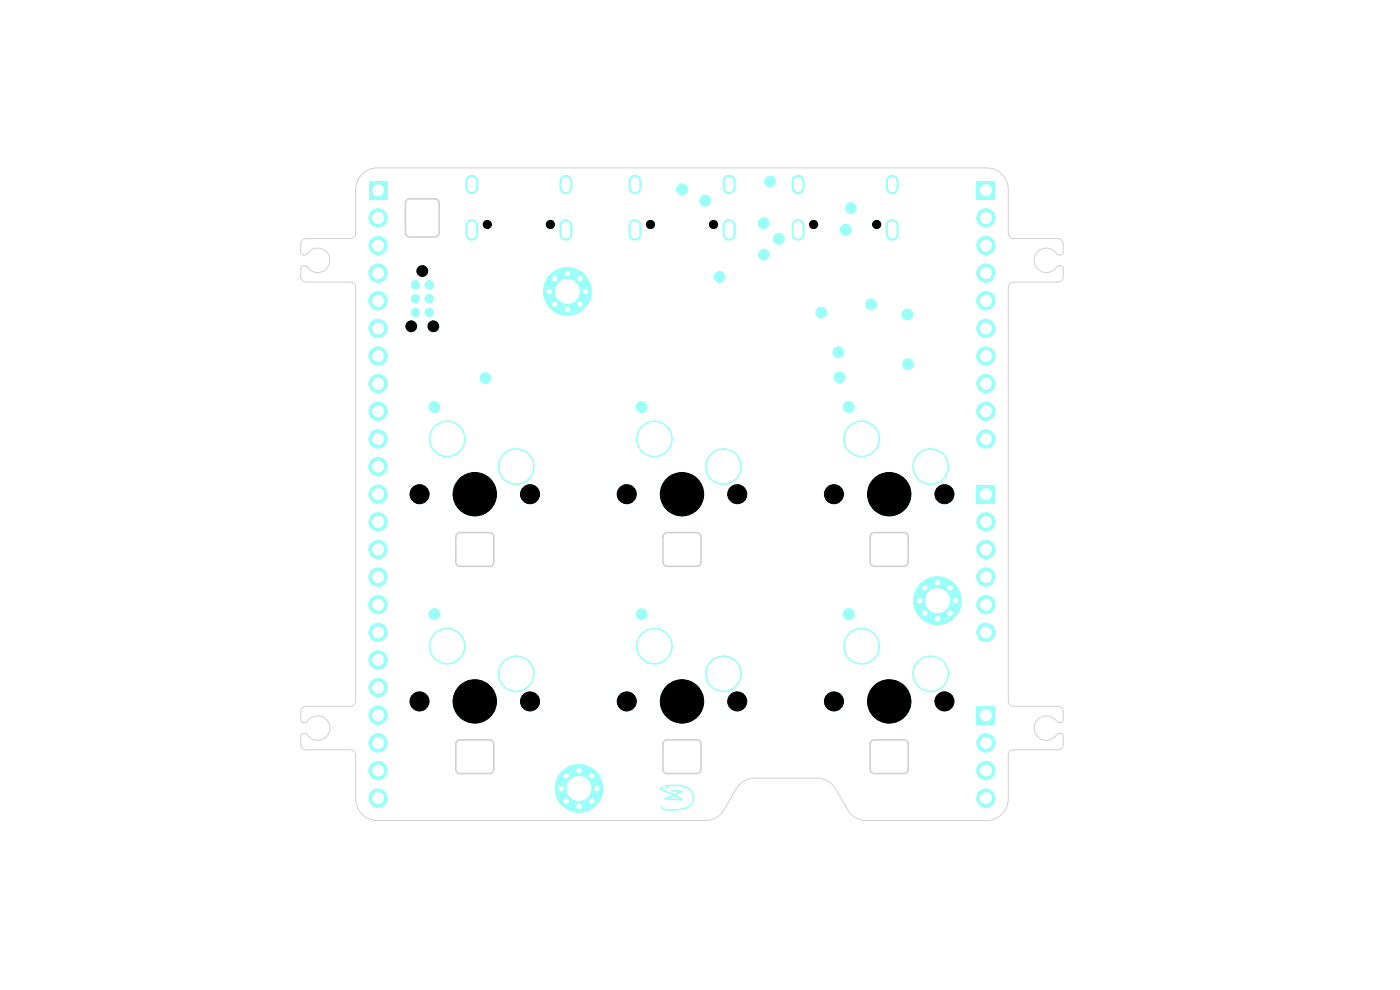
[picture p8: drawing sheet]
<svg xmlns="http://www.w3.org/2000/svg" width="297mm" height="210mm" viewBox="0 0 297 210" stroke-linecap="round" stroke-linejoin="round" font-family="sans-serif">
<path d="M140 167.2l.7-.4 1.4-.3 2-.1 1.3 .3 1 .6 .6 .7 .3 .9-.1 1-.7 1.1-1.1 .6-2.4 .4-2-.1-.7-.5-.2-.2v-.2h.2l.7 .5 .7 .2 2.7-.2 1.3-.4 .8-.6 .4-.7v-1.1l-.6-1-1.2-.7-1-.2-2.4 .1-1.3 .4 2.6 1.1 1.1-.4-1.8-.1v-.3h1.5l.9 .2 .1 .3-1.4 .5 1.5 .9v.2l-.8 .1-3.1-.1-.1-.2 .1-.2 3.2 .2-1.2-.7-1.2 .5h-.8l1.6-.7-2.5-1-.2-.2z" fill="#9afff8"/>
<g fill="#9afff8" stroke="#9afff8" stroke-width=".21">
<circle cx="116.6" cy="61.8" r=".81"/>
<circle cx="117.7" cy="59.1" r=".81"/>
<circle cx="117.7" cy="64.5" r=".81"/>
<circle cx="120.4" cy="58" r=".81"/>
<circle cx="120.4" cy="61.8" r="5.1"/>
<circle cx="120.4" cy="65.6" r=".81"/>
<circle cx="123" cy="59.1" r=".81"/>
<circle cx="123" cy="64.5" r=".81"/>
<circle cx="124.2" cy="61.8" r=".81"/>
<circle cx="133" cy="104.8" r="2.02"/>
<circle cx="144.7" cy="104.8" r="4.6"/>
<circle cx="156.4" cy="104.8" r="2.02"/>
<circle cx="153.5" cy="99" r="3.8"/>
<circle cx="138.8" cy="93.1" r="3.8"/>
</g>
<path d="M207.2 102.9h3.9v3.9h-3.9z" fill="#9afff8"/>
<g fill="#9afff8" stroke="#9afff8" stroke-width=".21">
<circle cx="209.2" cy="110.7" r="1.96"/>
<circle cx="209.2" cy="116.6" r="1.96"/>
<circle cx="209.2" cy="122.4" r="1.96"/>
<circle cx="209.2" cy="128.3" r="1.96"/>
<circle cx="209.2" cy="134.1" r="1.96"/>
<circle cx="186" cy="47.6" r=".87"/>
<circle cx="172.6" cy="47.6" r=".87"/>
<circle cx="116.8" cy="47.6" r=".87"/>
<circle cx="103.4" cy="47.6" r=".87"/>
<circle cx="89" cy="104.8" r="2.02"/>
<circle cx="100.7" cy="104.8" r="4.6"/>
<circle cx="112.4" cy="104.8" r="2.02"/>
<circle cx="109.5" cy="99" r="3.8"/>
<circle cx="94.9" cy="93.1" r="3.8"/>
</g>
<path d="M100.1 38.4v1.4M120.1 38.4v1.4M169.3 38.4v1.4M189.3 38.4v1.4M100.1 47.9v1.8M120.1 47.9v1.8M169.3 47.9v1.8M189.3 47.9v1.8" fill="none" stroke="#9afff8" stroke-width="2.8"/>
<path d="M207.2 38.4h3.9v3.9h-3.9z" fill="#9afff8"/>
<g fill="#9afff8" stroke="#9afff8" stroke-width=".21">
<circle cx="209.2" cy="46.2" r="1.96"/>
<circle cx="209.2" cy="52.1" r="1.96"/>
<circle cx="209.2" cy="57.9" r="1.96"/>
<circle cx="209.2" cy="63.8" r="1.96"/>
<circle cx="209.2" cy="69.7" r="1.96"/>
<circle cx="209.2" cy="75.5" r="1.96"/>
<circle cx="209.2" cy="81.4" r="1.96"/>
<circle cx="209.2" cy="87.3" r="1.96"/>
<circle cx="209.2" cy="93.1" r="1.96"/>
<circle cx="89" cy="148.8" r="2.02"/>
<circle cx="100.7" cy="148.8" r="4.6"/>
<circle cx="112.4" cy="148.8" r="2.02"/>
<circle cx="109.5" cy="142.9" r="3.8"/>
<circle cx="94.9" cy="137.1" r="3.8"/>
<circle cx="195.1" cy="127.4" r=".81"/>
<circle cx="196.2" cy="124.7" r=".81"/>
<circle cx="196.2" cy="130.1" r=".81"/>
<circle cx="198.9" cy="123.6" r=".81"/>
<circle cx="198.9" cy="127.4" r="5.1"/>
<circle cx="198.9" cy="131.2" r=".81"/>
<circle cx="201.6" cy="124.7" r=".81"/>
<circle cx="201.6" cy="130.1" r=".81"/>
<circle cx="202.7" cy="127.4" r=".81"/>
<circle cx="176.9" cy="148.8" r="2.02"/>
<circle cx="188.6" cy="148.8" r="4.6"/>
<circle cx="200.4" cy="148.8" r="2.02"/>
<circle cx="197.4" cy="142.9" r="3.8"/>
<circle cx="182.8" cy="137.1" r="3.8"/>
<circle cx="133" cy="148.8" r="2.02"/>
<circle cx="144.7" cy="148.8" r="4.6"/>
<circle cx="156.4" cy="148.8" r="2.02"/>
<circle cx="153.5" cy="142.9" r="3.8"/>
<circle cx="138.8" cy="137.1" r="3.8"/>
</g>
<path d="M207.2 149.8h3.9v3.9h-3.9z" fill="#9afff8"/>
<g fill="#9afff8" stroke="#9afff8" stroke-width=".21">
<circle cx="209.2" cy="157.6" r="1.96"/>
<circle cx="209.2" cy="163.4" r="1.96"/>
<circle cx="209.2" cy="169.3" r="1.96"/>
<circle cx="176.9" cy="104.8" r="2.02"/>
<circle cx="188.6" cy="104.8" r="4.6"/>
<circle cx="200.4" cy="104.8" r="2.02"/>
<circle cx="197.4" cy="99" r="3.8"/>
<circle cx="182.8" cy="93.1" r="3.8"/>
<circle cx="119" cy="167.3" r=".81"/>
<circle cx="120.1" cy="164.6" r=".81"/>
<circle cx="120.1" cy="169.9" r=".81"/>
<circle cx="122.8" cy="163.4" r=".81"/>
<circle cx="122.8" cy="167.3" r="5.1"/>
<circle cx="122.8" cy="171.1" r=".81"/>
<circle cx="125.5" cy="164.6" r=".81"/>
<circle cx="125.5" cy="169.9" r=".81"/>
<circle cx="126.6" cy="167.3" r=".81"/>
<circle cx="151.4" cy="47.6" r=".87"/>
<circle cx="138" cy="47.6" r=".87"/>
</g>
<path d="M134.7 38.4v1.4M154.7 38.4v1.4M134.7 47.9v1.8M154.7 47.9v1.8" fill="none" stroke="#9afff8" stroke-width="2.8"/>
<path d="M78.3 38.4h3.9v3.9h-3.9z" fill="#9afff8"/>
<g fill="#9afff8" stroke="#9afff8" stroke-width=".21">
<circle cx="80.2" cy="46.2" r="1.96"/>
<circle cx="80.2" cy="52.1" r="1.96"/>
<circle cx="80.2" cy="57.9" r="1.96"/>
<circle cx="80.2" cy="63.8" r="1.96"/>
<circle cx="80.2" cy="69.7" r="1.96"/>
<circle cx="80.2" cy="75.5" r="1.96"/>
<circle cx="80.2" cy="81.4" r="1.96"/>
<circle cx="80.2" cy="87.3" r="1.96"/>
<circle cx="80.2" cy="93.1" r="1.96"/>
<circle cx="80.2" cy="99" r="1.96"/>
<circle cx="80.2" cy="104.8" r="1.96"/>
<circle cx="80.2" cy="110.7" r="1.96"/>
<circle cx="80.2" cy="116.6" r="1.96"/>
<circle cx="80.2" cy="122.4" r="1.96"/>
<circle cx="80.2" cy="128.3" r="1.96"/>
<circle cx="80.2" cy="134.1" r="1.96"/>
<circle cx="80.2" cy="140" r="1.96"/>
<circle cx="80.2" cy="145.9" r="1.96"/>
<circle cx="80.2" cy="151.7" r="1.96"/>
<circle cx="80.2" cy="157.6" r="1.96"/>
<circle cx="80.2" cy="163.4" r="1.96"/>
<circle cx="80.2" cy="169.3" r="1.96"/>
<circle cx="136.1" cy="86.3" r="1.15"/>
<circle cx="89.6" cy="57.5" r="1.14"/>
<circle cx="91.9" cy="69.2" r="1.14"/>
<circle cx="87.2" cy="69.2" r="1.14"/>
<circle cx="91.1" cy="60.4" r=".91"/>
<circle cx="88.1" cy="60.4" r=".91"/>
<circle cx="91.1" cy="63.4" r=".91"/>
<circle cx="88.1" cy="63.4" r=".91"/>
<circle cx="91.1" cy="66.3" r=".91"/>
<circle cx="88.1" cy="66.3" r=".91"/>
<circle cx="180.1" cy="86.3" r="1.15"/>
<circle cx="92.1" cy="130.3" r="1.15"/>
<circle cx="149.6" cy="42.6" r="1.15"/>
<circle cx="144.7" cy="40.2" r="1.15"/>
<circle cx="103" cy="80.2" r="1.15"/>
<circle cx="179.4" cy="48.7" r="1.15"/>
<circle cx="165.2" cy="50.7" r="1.15"/>
<circle cx="180.5" cy="44.1" r="1.15"/>
<circle cx="162" cy="54" r="1.15"/>
<circle cx="192.5" cy="66.7" r="1.15"/>
<circle cx="178.1" cy="80.1" r="1.15"/>
<circle cx="136.1" cy="130.3" r="1.15"/>
<circle cx="180.1" cy="130.3" r="1.15"/>
<circle cx="174.2" cy="66.3" r="1.15"/>
<circle cx="192.6" cy="77.3" r="1.15"/>
<circle cx="92.1" cy="86.3" r="1.15"/>
<circle cx="152.6" cy="58.7" r="1.15"/>
<circle cx="177.9" cy="74.7" r="1.15"/>
<circle cx="163.4" cy="38.5" r="1.15"/>
<circle cx="184.8" cy="64.6" r="1.15"/>
<circle cx="162" cy="47.4" r="1.15"/>
</g>
<path d="M76.8 37a4.6 4.6 0 0 1 3.3-1.4h129.6a4.6 4.6 0 0 1 4.2 4.6v9.4a1.15 1.15 0 0 0 1.2 1h9.4a1.15 1.15 0 0 1 1.1 1.2l-.1 1.9-.4 .4-.7-.1a2.62 2.62 0 0 0-3.7-1.1 2.62 2.62 0 0 0-.8 3.8 2.62 2.62 0 0 0 3.9 .4l.6-.7h.7l.3 .1 .2 .4v1.9a1.15 1.15 0 0 1-1.2 1h-9.4a1.15 1.15 0 0 0-1.1 1.2v87.8a1.15 1.15 0 0 0 1.2 1h9.4a1.15 1.15 0 0 1 1.1 1.2l-.1 2-.4 .3-.7-.1a2.62 2.62 0 0 0-3.7-1.1 2.62 2.62 0 0 0-.8 3.8 2.62 2.62 0 0 0 3.9 .4l.6-.7h.7l.3 .2 .2 .3v1.9a1.15 1.15 0 0 1-1.2 1.1h-9.4a1.15 1.15 0 0 0-1.1 1.1v9.6a4.6 4.6 0 0 1-4.6 4.3h-25.5a4.6 4.6 0 0 1-4-2.4l-2.7-4.7a4.6 4.6 0 0 0-3.8-1.9h-13.5a4.6 4.6 0 0 0-3.6 2.3l-2.6 4.4a4.6 4.6 0 0 1-4 2.3l-69.9-.1a4.6 4.6 0 0 1-4.2-4.6v-9.3a1.15 1.15 0 0 0-1.2-1h-9.4a1.15 1.15 0 0 1-1.1-1.2l.1-2 .4-.3 .7 .1a2.61 2.61 0 0 0 3.7 1 2.61 2.61 0 0 0 .7-3.8 2.61 2.61 0 0 0-3.9-.2l-.6 .6h-.6l-.3-.2-.2-.3v-1.8a1.15 1.15 0 0 1 1.2-1.2h9.4a1.15 1.15 0 0 0 1.1-1.1v-87.8a1.15 1.15 0 0 0-1.2-1.1h-9.4a1.15 1.15 0 0 1-1.1-1.1l.1-2 .4-.3h.7a2.61 2.61 0 0 0 3.7 1.1 2.61 2.61 0 0 0 .7-3.9 2.61 2.61 0 0 0-3.9-.1l-.6 .6h-.6l-.3-.2-.2-.4v-1.7a1.15 1.15 0 0 1 1.2-1.2h9.4a1.15 1.15 0 0 0 1.1-1.1v-9.7a4.6 4.6 0 0 1 1.3-2.8z" fill="none" stroke="#d0d2cd" stroke-width=".21"/>
<path d="M86.3 42.5l.6-.3h5.3a.92 .92 0 0 1 1 .9v6.2a.92 .92 0 0 1-1 1h-5.3a.92 .92 0 0 1-.9-1v-6.2zM97 113.2l.6-.2h6.2a.92 .92 0 0 1 1 .9v5.3a.92 .92 0 0 1-1 .9h-6.2a.92 .92 0 0 1-.9-.9v-5.3zM140.9 113.2l.7-.2h6.2a.92 .92 0 0 1 .9 .9v5.3a.92 .92 0 0 1-.9 .9h-6.2a.92 .92 0 0 1-1-.9v-5.3zM184.9 113.2l.6-.2h6.3a.92 .92 0 0 1 .9 .9v5.3a.92 .92 0 0 1-.9 .9h-6.3a.92 .92 0 0 1-.9-.9v-5.3zM97 157.2l.6-.3h6.2a.92 .92 0 0 1 1 1v5.3a.92 .92 0 0 1-1 .9h-6.2a.92 .92 0 0 1-.9-.9v-5.3zM140.9 157.2l.7-.3h6.2a.92 .92 0 0 1 .9 1v5.3a.92 .92 0 0 1-.9 .9h-6.2a.92 .92 0 0 1-1-.9v-5.3zM184.9 157.2l.6-.3h6.3a.92 .92 0 0 1 .9 1v5.3a.92 .92 0 0 1-.9 .9h-6.3a.92 .92 0 0 1-.9-.9v-5.3z" fill="none" stroke="#d0d2cd" stroke-width=".35"/>
<g fill="#fff" stroke="#fff" stroke-width=".21">
<circle cx="116.6" cy="61.8" r=".46"/>
<circle cx="117.7" cy="59.1" r=".46"/>
<circle cx="117.7" cy="64.5" r=".46"/>
<circle cx="120.4" cy="58" r=".46"/>
<circle cx="120.4" cy="61.8" r="2.54"/>
<circle cx="120.4" cy="65.6" r=".46"/>
<circle cx="123" cy="59.1" r=".46"/>
<circle cx="123" cy="64.5" r=".46"/>
<circle cx="124.2" cy="61.8" r=".46"/>
<circle cx="153.5" cy="99" r="3.5"/>
<circle cx="138.8" cy="93.1" r="3.5"/>
<circle cx="209.2" cy="104.8" r="1.15"/>
<circle cx="209.2" cy="110.7" r="1.15"/>
<circle cx="209.2" cy="116.6" r="1.15"/>
<circle cx="209.2" cy="122.4" r="1.15"/>
<circle cx="209.2" cy="128.3" r="1.15"/>
<circle cx="209.2" cy="134.1" r="1.15"/>
<circle cx="109.5" cy="99" r="3.5"/>
<circle cx="94.9" cy="93.1" r="3.5"/>
<circle cx="209.2" cy="40.4" r="1.15"/>
<circle cx="209.2" cy="46.2" r="1.15"/>
<circle cx="209.2" cy="52.1" r="1.15"/>
<circle cx="209.2" cy="57.9" r="1.15"/>
<circle cx="209.2" cy="63.8" r="1.15"/>
<circle cx="209.2" cy="69.7" r="1.15"/>
<circle cx="209.2" cy="75.5" r="1.15"/>
<circle cx="209.2" cy="81.4" r="1.15"/>
<circle cx="209.2" cy="87.3" r="1.15"/>
<circle cx="209.2" cy="93.1" r="1.15"/>
<circle cx="109.5" cy="142.9" r="3.5"/>
<circle cx="94.9" cy="137.1" r="3.5"/>
<circle cx="195.1" cy="127.4" r=".46"/>
<circle cx="196.2" cy="124.7" r=".46"/>
<circle cx="196.2" cy="130.1" r=".46"/>
<circle cx="198.9" cy="123.6" r=".46"/>
<circle cx="198.9" cy="127.4" r="2.54"/>
<circle cx="198.9" cy="131.2" r=".46"/>
<circle cx="201.6" cy="124.7" r=".46"/>
<circle cx="201.6" cy="130.1" r=".46"/>
<circle cx="202.7" cy="127.4" r=".46"/>
<circle cx="197.4" cy="142.9" r="3.5"/>
<circle cx="182.8" cy="137.1" r="3.5"/>
<circle cx="153.5" cy="142.9" r="3.5"/>
<circle cx="138.8" cy="137.1" r="3.5"/>
<circle cx="209.2" cy="151.7" r="1.15"/>
<circle cx="209.2" cy="157.6" r="1.15"/>
<circle cx="209.2" cy="163.4" r="1.15"/>
<circle cx="209.2" cy="169.3" r="1.15"/>
<circle cx="197.4" cy="99" r="3.5"/>
<circle cx="182.8" cy="93.1" r="3.5"/>
<circle cx="119" cy="167.3" r=".46"/>
<circle cx="120.1" cy="164.6" r=".46"/>
<circle cx="120.1" cy="169.9" r=".46"/>
<circle cx="122.8" cy="163.4" r=".46"/>
<circle cx="122.8" cy="167.3" r="2.54"/>
<circle cx="122.8" cy="171.1" r=".46"/>
<circle cx="125.5" cy="164.6" r=".46"/>
<circle cx="125.5" cy="169.9" r=".46"/>
<circle cx="126.6" cy="167.3" r=".46"/>
<circle cx="80.2" cy="40.4" r="1.15"/>
<circle cx="80.2" cy="46.2" r="1.15"/>
<circle cx="80.2" cy="52.1" r="1.15"/>
<circle cx="80.2" cy="57.9" r="1.15"/>
<circle cx="80.2" cy="63.8" r="1.15"/>
<circle cx="80.2" cy="69.7" r="1.15"/>
<circle cx="80.2" cy="75.5" r="1.15"/>
<circle cx="80.2" cy="81.4" r="1.15"/>
<circle cx="80.2" cy="87.3" r="1.15"/>
<circle cx="80.2" cy="93.1" r="1.15"/>
<circle cx="80.2" cy="99" r="1.15"/>
<circle cx="80.2" cy="104.8" r="1.15"/>
<circle cx="80.2" cy="110.7" r="1.15"/>
<circle cx="80.2" cy="116.6" r="1.15"/>
<circle cx="80.2" cy="122.4" r="1.15"/>
<circle cx="80.2" cy="128.3" r="1.15"/>
<circle cx="80.2" cy="134.1" r="1.15"/>
<circle cx="80.2" cy="140" r="1.15"/>
<circle cx="80.2" cy="145.9" r="1.15"/>
<circle cx="80.2" cy="151.7" r="1.15"/>
<circle cx="80.2" cy="157.6" r="1.15"/>
<circle cx="80.2" cy="163.4" r="1.15"/>
<circle cx="80.2" cy="169.3" r="1.15"/>
</g>
<g fill="#000" stroke="#000" stroke-width=".21">
<circle cx="89.6" cy="57.5" r="1.14"/>
<circle cx="103.4" cy="47.6" r=".87"/>
<circle cx="116.8" cy="47.6" r=".87"/>
<circle cx="138" cy="47.6" r=".87"/>
<circle cx="151.4" cy="47.6" r=".87"/>
<circle cx="172.6" cy="47.6" r=".87"/>
<circle cx="186" cy="47.6" r=".87"/>
<circle cx="87.2" cy="69.2" r="1.14"/>
<circle cx="91.9" cy="69.2" r="1.14"/>
<circle cx="89" cy="104.8" r="2.02"/>
<circle cx="100.7" cy="104.8" r="4.6"/>
<circle cx="112.4" cy="104.8" r="2.02"/>
<circle cx="133" cy="104.8" r="2.02"/>
<circle cx="144.7" cy="104.8" r="4.6"/>
<circle cx="156.4" cy="104.8" r="2.02"/>
<circle cx="176.9" cy="104.8" r="2.02"/>
<circle cx="188.6" cy="104.8" r="4.6"/>
<circle cx="200.4" cy="104.8" r="2.02"/>
<circle cx="89" cy="148.8" r="2.02"/>
<circle cx="100.7" cy="148.8" r="4.6"/>
<circle cx="112.4" cy="148.8" r="2.02"/>
<circle cx="133" cy="148.8" r="2.02"/>
<circle cx="144.7" cy="148.8" r="4.6"/>
<circle cx="156.4" cy="148.8" r="2.02"/>
<circle cx="176.9" cy="148.8" r="2.02"/>
<circle cx="188.6" cy="148.8" r="4.6"/>
<circle cx="200.4" cy="148.8" r="2.02"/>
</g>
<path d="M100.1 38.4v1.4M120.1 38.4v1.4M134.7 38.4v1.4M154.7 38.4v1.4M169.3 38.4v1.4M189.3 38.4v1.4M100.1 47.9v1.8M120.1 47.9v1.8M134.7 47.9v1.8M154.7 47.9v1.8M169.3 47.9v1.8M189.3 47.9v1.8" fill="none" stroke="#fff" stroke-width="1.8"/>
</svg>
